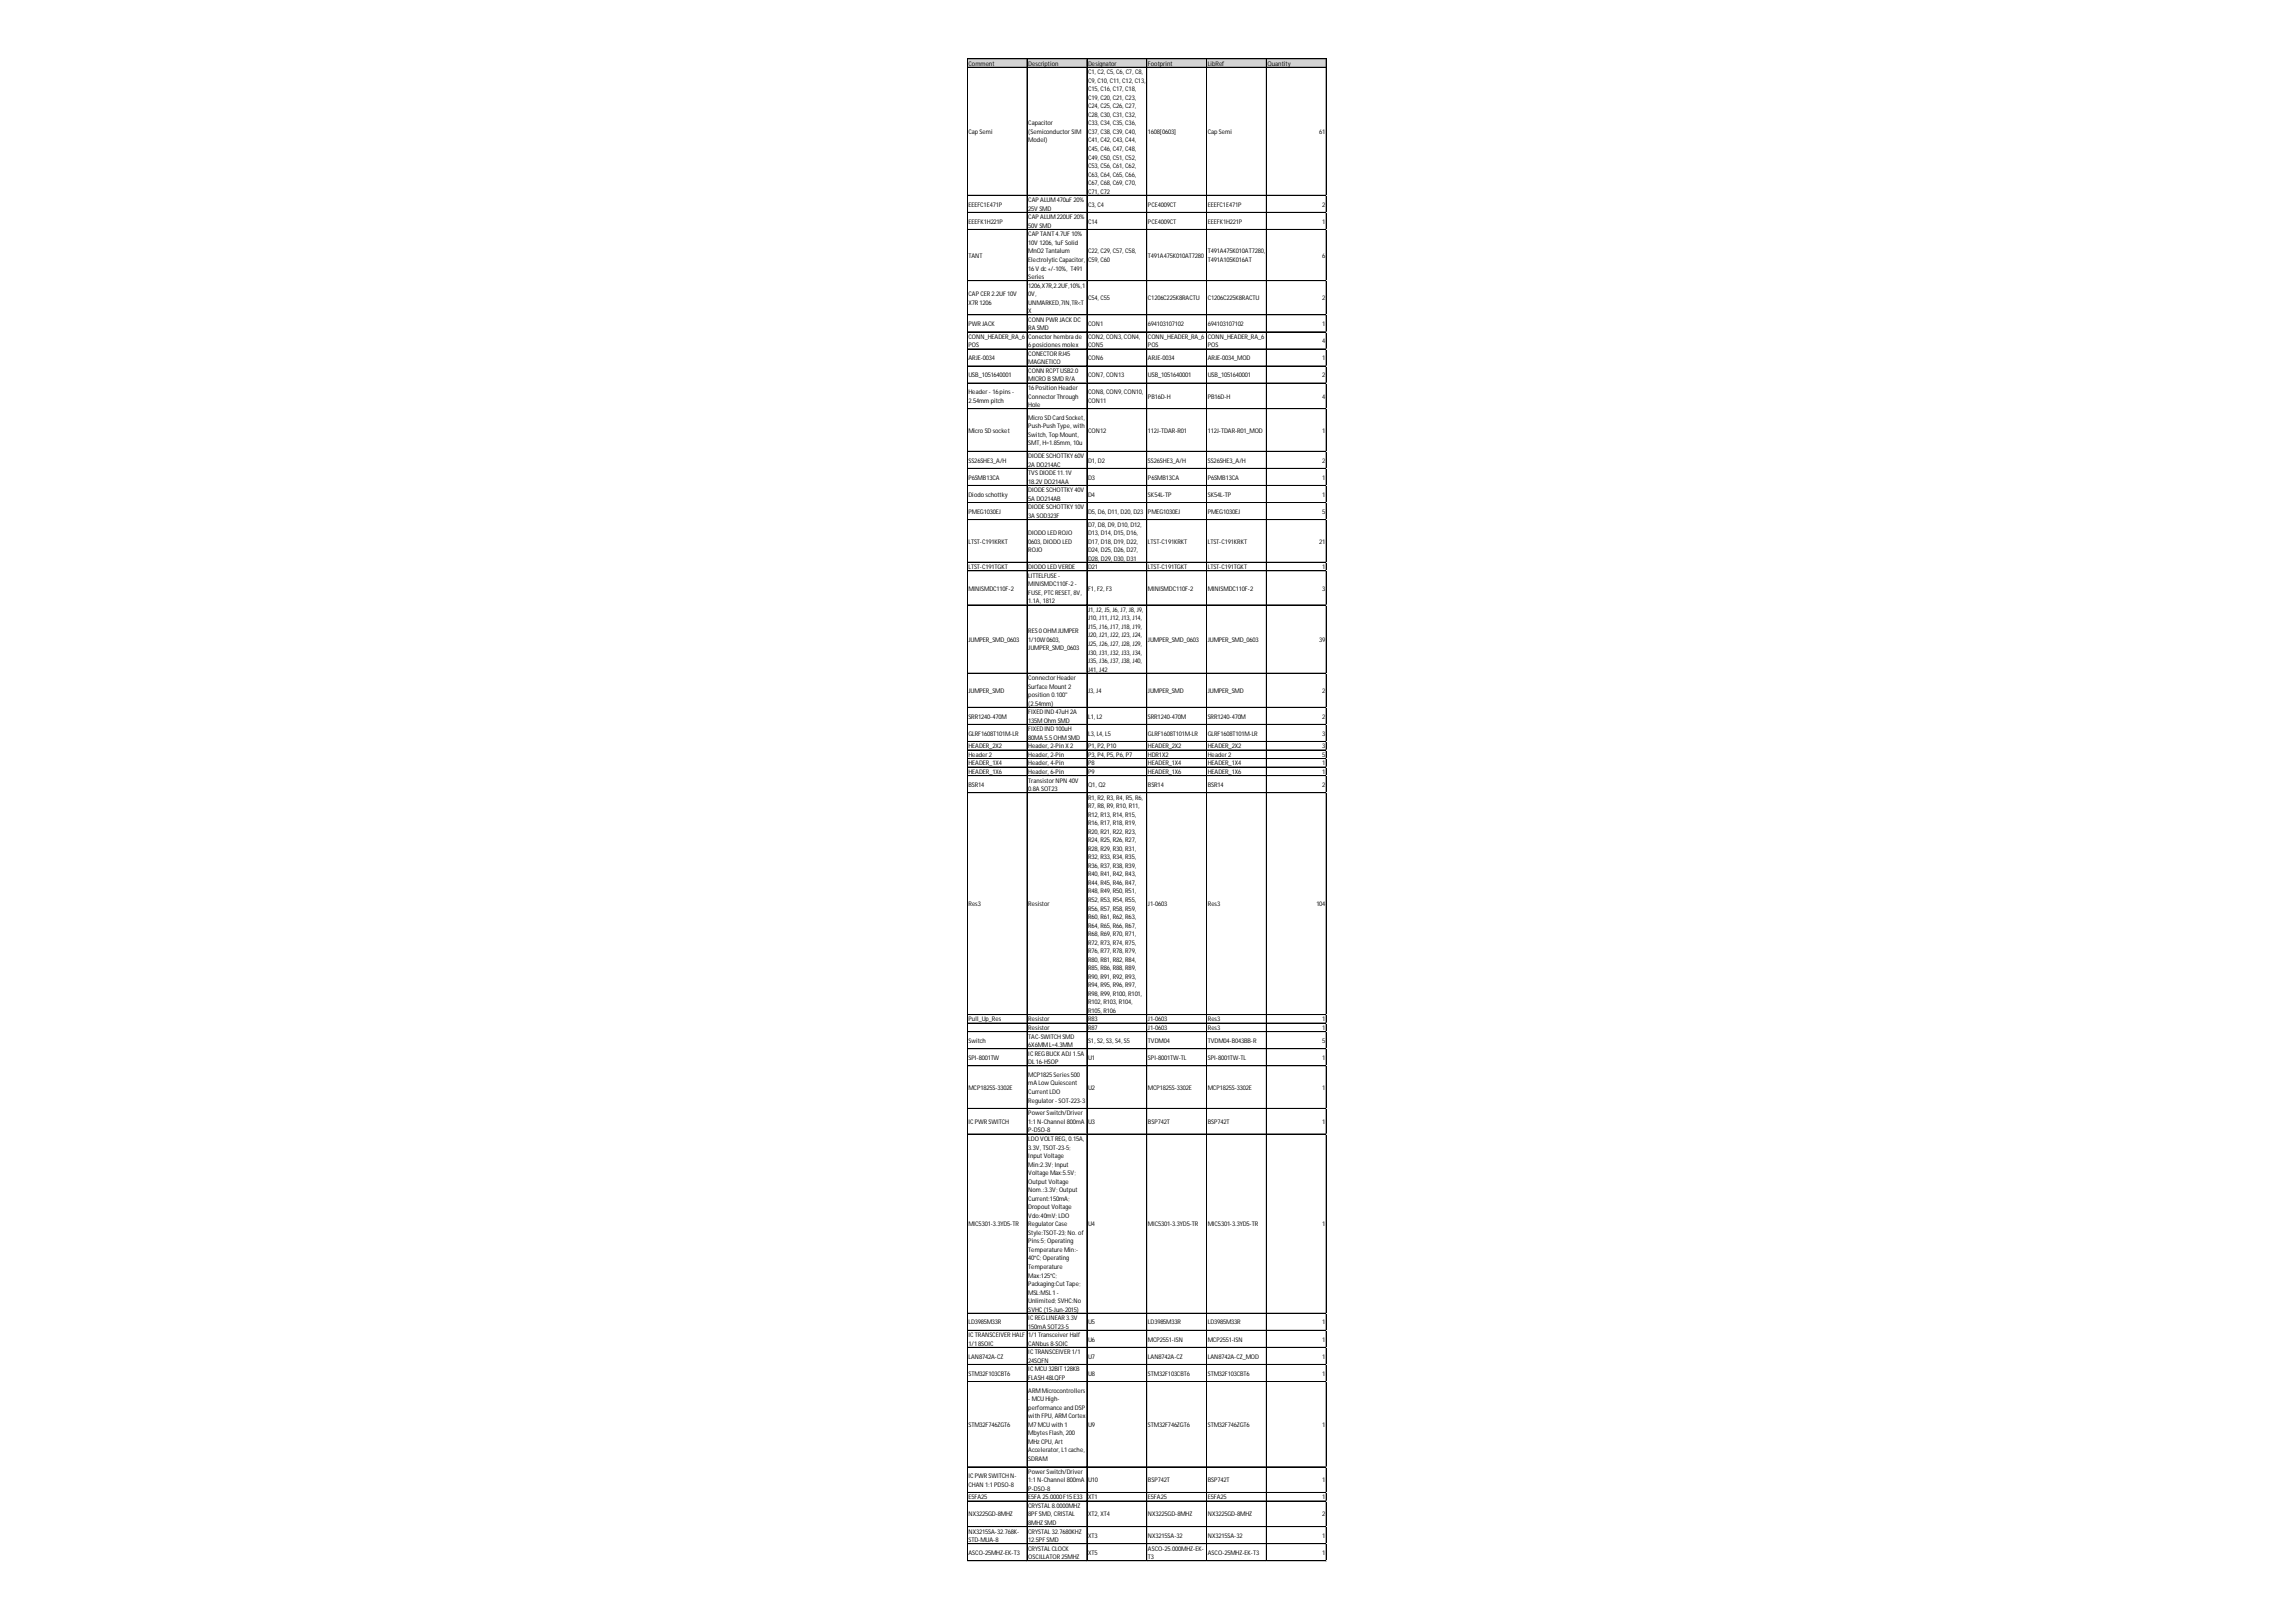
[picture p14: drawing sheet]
<svg xmlns="http://www.w3.org/2000/svg" width="297mm" height="210mm" viewBox="0 0 297 210" stroke-linecap="round" stroke-linejoin="round" font-family="sans-serif">
<defs><g id="words">
<g font-size=".8">
<text x="125.3" y="8.5">Comment</text>
<text x="133" y="8.5">Description</text>
<text x="140.8" y="8.5">Designator</text>
<text x="140.8" y="9.6">C1, C2, C5, C6, C7, C8,</text>
<text x="140.8" y="10.7">C9, C10, C11, C12, C13,</text>
<text x="140.8" y="11.8">C15, C16, C17, C18,</text>
<text x="148.5" y="8.5">Footprint</text>
<text x="156.3" y="8.5">LibRef</text>
<text x="164" y="8.5">Quantity</text>
<text x="125.3" y="17.3">Cap Semi</text>
<text x="133" y="16.2">Capacitor</text>
<text x="133" y="17.3">(Semiconductor SIM</text>
<text x="140.8" y="12.9">C19, C20, C21, C23,</text>
<text x="140.8" y="14">C24, C25, C26, C27,</text>
<text x="140.8" y="15.1">C28, C30, C31, C32,</text>
<text x="140.8" y="16.2">C33, C34, C35, C36,</text>
<text x="140.8" y="17.3">C37, C38, C39, C40,</text>
<text x="148.5" y="17.3">1608[0603]</text>
<text x="156.3" y="17.3">Cap Semi</text>
<text x="170.7" y="17.3">61</text>
<text x="133" y="18.4">Model)</text>
<text x="140.8" y="18.4">C41, C42, C43, C44,</text>
<text x="140.8" y="19.5">C45, C46, C47, C48,</text>
<text x="140.8" y="20.6">C49, C50, C51, C52,</text>
<text x="140.8" y="21.8">C53, C56, C61, C62,</text>
<text x="140.8" y="22.9">C63, C64, C65, C66,</text>
<text x="140.8" y="24">C67, C68, C69, C70,</text>
<text x="125.3" y="26.7">EEEFC1E471P</text>
<text x="125.3" y="28.9">EEEFK1H221P</text>
<text x="133" y="26.2">CAP ALUM470uF 20%</text>
<text x="133" y="27.3">25V SMD</text>
<text x="133" y="28.4">CAP ALUM220UF 20%</text>
<text x="133" y="29.5">50V SMD</text>
<text x="140.8" y="25.1">C71, C72</text>
<text x="140.8" y="26.7">C3, C4</text>
<text x="140.8" y="28.9">C14</text>
<text x="148.5" y="26.7">PCE4009CT</text>
<text x="148.5" y="28.9">PCE4009CT</text>
<text x="156.3" y="26.7">EEEFC1E471P</text>
<text x="156.3" y="28.9">EEEFK1H221P</text>
<text x="171.1" y="26.7">2</text>
<text x="171.1" y="28.9">1</text>
<text x="125.3" y="33.3">TANT</text>
<text x="133" y="30.6">CAP TANT 4.7UF 10%</text>
<text x="133" y="31.7">10V 1206, 1uF Solid</text>
<text x="133" y="32.8">MnO2 Tantalum</text>
<text x="133" y="33.9">Electrolytic Capacitor,</text>
<text x="133" y="35">16V dc +/-10%, T491</text>
<text x="140.8" y="32.8">C22, C29, C57, C58,</text>
<text x="140.8" y="33.9">C59, C60</text>
<text x="148.5" y="33.3">T491A475K010AT7280</text>
<text x="156.3" y="32.8">T491A475K010AT7280,</text>
<text x="156.3" y="33.9">T491A105K016AT</text>
<text x="171.1" y="33.3">6</text>
<text x="125.3" y="38.3">CAP CER 2.2UF 10V</text>
<text x="125.3" y="39.4">X7R 1206</text>
<text x="133" y="36.1">Series</text>
<text x="133" y="37.2">1206,X7R,2.2UF,10%,1</text>
<text x="133" y="38.3">0V,</text>
<text x="133" y="39.4">UNMARKED,7IN,TR&lt;T</text>
<text x="133" y="40.5">X</text>
<text x="133" y="41.6">CONN PWR JACK DC</text>
<text x="140.8" y="38.9">C54, C55</text>
<text x="148.5" y="38.9">C1206C225K8RACTU</text>
<text x="156.3" y="38.9">C1206C225K8RACTU</text>
<text x="171.1" y="38.9">2</text>
<text x="125.3" y="42.2">PWR JACK</text>
<text x="125.3" y="43.8">CONN_HEADER_RA_6</text>
<text x="125.3" y="44.9">POS</text>
<text x="125.3" y="46.6">ARJE-0034</text>
<text x="133" y="42.7">RA SMD</text>
<text x="133" y="43.8">Conector hembra de</text>
<text x="133" y="44.9">6posiciones molex</text>
<text x="133" y="46.1">CONECTOR RJ45</text>
<text x="133" y="47.2">MAGNETICO</text>
<text x="140.8" y="42.2">CON1</text>
<text x="140.8" y="43.8">CON2, CON3, CON4,</text>
<text x="140.8" y="44.9">CON5</text>
<text x="140.8" y="46.6">CON6</text>
<text x="148.5" y="42.2">694103107102</text>
<text x="148.5" y="43.8">CONN_HEADER_RA_6</text>
<text x="148.5" y="44.9">POS</text>
<text x="148.5" y="46.6">ARJE-0034</text>
<text x="156.3" y="42.2">694103107102</text>
<text x="156.3" y="43.8">CONN_HEADER_RA_6</text>
<text x="156.3" y="44.9">POS</text>
<text x="156.3" y="46.6">ARJE-0034_MOD</text>
<text x="171.1" y="42.2">1</text>
<text x="171.1" y="44.4">4</text>
<text x="171.1" y="46.6">1</text>
<text x="125.3" y="48.8">USB_1051640001</text>
<text x="125.3" y="51">Header - 16pins -</text>
<text x="125.3" y="52.1">2.54mm pitch</text>
<text x="133" y="48.3">CONN RCPT USB2.0</text>
<text x="133" y="49.4">MICRO B SMD R/A</text>
<text x="133" y="50.5">16Position Header</text>
<text x="133" y="51.6">Connector Through</text>
<text x="133" y="52.7">Hole</text>
<text x="140.8" y="48.8">CON7, CON13</text>
<text x="140.8" y="51">CON8, CON9, CON10,</text>
<text x="140.8" y="52.1">CON11</text>
<text x="148.5" y="48.8">USB_1051640001</text>
<text x="148.5" y="51.6">PB16D-H</text>
<text x="156.3" y="48.8">USB_1051640001</text>
<text x="156.3" y="51.6">PB16D-H</text>
<text x="171.1" y="48.8">2</text>
<text x="171.1" y="51.6">4</text>
<text x="125.3" y="56">Micro SD socket</text>
<text x="125.3" y="59.9">SS26SHE3_A/H</text>
<text x="133" y="54.3">Micro SD Card Socket,</text>
<text x="133" y="55.4">Push-Push Type, with</text>
<text x="133" y="56.5">Switch, Top Mount,</text>
<text x="133" y="57.6">SMT, H=1.85mm, 10u</text>
<text x="133" y="59.3">DIODE SCHOTTKY 60V</text>
<text x="140.8" y="56">CON12</text>
<text x="140.8" y="59.9">D1, D2</text>
<text x="148.5" y="56">112J-TDAR-R01</text>
<text x="148.5" y="59.9">SS26SHE3_A/H</text>
<text x="156.3" y="56">112J-TDAR-R01_MOD</text>
<text x="156.3" y="59.9">SS26SHE3_A/H</text>
<text x="171.1" y="56">1</text>
<text x="171.1" y="59.9">2</text>
<text x="125.3" y="62.1">P6SMB13CA</text>
<text x="125.3" y="64.3">Diodo schottky</text>
<text x="133" y="60.4">2A DO214AC</text>
<text x="133" y="61.5">TVS DIODE 11.1V</text>
<text x="133" y="62.6">18.2V DO214AA</text>
<text x="133" y="63.7">DIODE SCHOTTKY 40V</text>
<text x="133" y="64.8">5A DO214AB</text>
<text x="133" y="65.9">DIODE SCHOTTKY 10V</text>
<text x="140.8" y="62.1">D3</text>
<text x="140.8" y="64.3">D4</text>
<text x="148.5" y="62.1">P6SMB13CA</text>
<text x="148.5" y="64.3">SK54L-TP</text>
<text x="156.3" y="62.1">P6SMB13CA</text>
<text x="156.3" y="64.3">SK54L-TP</text>
<text x="171.1" y="62.1">1</text>
<text x="171.1" y="64.3">1</text>
<text x="125.3" y="66.5">PMEG1030EJ</text>
<text x="125.3" y="70.3">LTST-C191KRKT</text>
<text x="133" y="67">3A SOD323F</text>
<text x="133" y="69.2">DIODO LED ROJO</text>
<text x="133" y="70.3">0603, DIODO LED</text>
<text x="133" y="71.5">ROJO</text>
<text x="140.8" y="66.5">D5, D6, D11, D20, D23</text>
<text x="140.8" y="68.1">D7, D8, D9, D10, D12,</text>
<text x="140.8" y="69.2">D13, D14, D15, D16,</text>
<text x="140.8" y="70.3">D17, D18, D19, D22,</text>
<text x="140.8" y="71.5">D24, D25, D26, D27,</text>
<text x="148.5" y="66.5">PMEG1030EJ</text>
<text x="148.5" y="70.3">LTST-C191KRKT</text>
<text x="156.3" y="66.5">PMEG1030EJ</text>
<text x="156.3" y="70.3">LTST-C191KRKT</text>
<text x="170.7" y="70.3">21</text>
<text x="171.1" y="66.5">5</text>
<text x="125.3" y="73.7">LTST-C191TGKT</text>
<text x="125.3" y="76.4">MINISMDC110F-2</text>
<text x="133" y="73.7">DIODO LED VERDE</text>
<text x="133" y="74.8">LITTELFUSE -</text>
<text x="133" y="75.9">MINISMDC110F-2-</text>
<text x="133" y="77">FUSE, PTC RESET, 8V,</text>
<text x="140.8" y="72.6">D28, D29, D30, D31</text>
<text x="140.8" y="73.7">D21</text>
<text x="140.8" y="76.4">F1, F2, F3</text>
<text x="148.5" y="73.7">LTST-C191TGKT</text>
<text x="148.5" y="76.4">MINISMDC110F-2</text>
<text x="156.3" y="73.7">LTST-C191TGKT</text>
<text x="156.3" y="76.4">MINISMDC110F-2</text>
<text x="171.1" y="73.7">1</text>
<text x="171.1" y="76.4">3</text>
<text x="125.3" y="83">JUMPER_SMD_0603</text>
<text x="133" y="78.1">1.1A, 1812</text>
<text x="133" y="81.9">RES 0OHMJUMPER</text>
<text x="133" y="83">1/10W 0603,</text>
<text x="140.8" y="79.2">J1, J2, J5, J6, J7, J8, J9,</text>
<text x="140.8" y="80.3">J10, J11, J12, J13, J14,</text>
<text x="140.8" y="81.4">J15, J16, J17, J18, J19,</text>
<text x="140.8" y="82.5">J20, J21, J22, J23, J24,</text>
<text x="140.8" y="83.6">J25, J26, J27, J28, J29,</text>
<text x="148.5" y="83">JUMPER_SMD_0603</text>
<text x="156.3" y="83">JUMPER_SMD_0603</text>
<text x="170.7" y="83">39</text>
<text x="125.3" y="89.7">JUMPER_SMD</text>
<text x="133" y="84.2">JUMPER_SMD_0603</text>
<text x="133" y="88">Connector Header</text>
<text x="133" y="89.1">Surface Mount 2</text>
<text x="140.8" y="84.7">J30, J31, J32, J33, J34,</text>
<text x="140.8" y="85.8">J35, J36, J37, J38, J40,</text>
<text x="140.8" y="86.9">J41, J42</text>
<text x="140.8" y="89.7">J3, J4</text>
<text x="148.5" y="89.7">JUMPER_SMD</text>
<text x="156.3" y="89.7">JUMPER_SMD</text>
<text x="171.1" y="89.7">2</text>
<text x="125.3" y="93">SRR1240-470M</text>
<text x="125.3" y="95.2">GLRF1608T101M-LR</text>
<text x="133" y="90.2">position 0.100&quot;</text>
<text x="133" y="91.3">(2.54mm)</text>
<text x="133" y="92.4">FIXED IND 47uH 2A</text>
<text x="133" y="93.5">135MOhm SMD</text>
<text x="133" y="94.6">FIXED IND 100uH</text>
<text x="133" y="95.7">80MA 5.5OHMSMD</text>
<text x="140.8" y="93">L1, L2</text>
<text x="140.8" y="95.2">L3, L4, L5</text>
<text x="148.5" y="93">SRR1240-470M</text>
<text x="148.5" y="95.2">GLRF1608T101M-LR</text>
<text x="156.3" y="93">SRR1240-470M</text>
<text x="156.3" y="95.2">GLRF1608T101M-LR</text>
<text x="171.1" y="93">2</text>
<text x="171.1" y="95.2">3</text>
<text x="125.3" y="96.9">HEADER_2X2</text>
<text x="125.3" y="98">Header 2</text>
<text x="125.3" y="99.1">HEADER_1X4</text>
<text x="125.3" y="100.2">HEADER_1X6</text>
<text x="125.3" y="101.8">BSR14</text>
<text x="133" y="96.9">Header, 2-Pin X 2</text>
<text x="133" y="98">Header, 2-Pin</text>
<text x="133" y="99.1">Header, 4-Pin</text>
<text x="133" y="100.2">Header, 6-Pin</text>
<text x="133" y="101.3">Transistor NPN 40V</text>
<text x="140.8" y="96.9">P1, P2, P10</text>
<text x="140.8" y="98">P3, P4, P5, P6, P7</text>
<text x="140.8" y="99.1">P8</text>
<text x="140.8" y="100.2">P9</text>
<text x="140.8" y="101.8">Q1, Q2</text>
<text x="148.5" y="96.9">HEADER_2X2</text>
<text x="148.5" y="98">HDR1X2</text>
<text x="148.5" y="99.1">HEADER_1X4</text>
<text x="148.5" y="100.2">HEADER_1X6</text>
<text x="148.5" y="101.8">BSR14</text>
<text x="156.3" y="96.9">HEADER_2X2</text>
<text x="156.3" y="98">Header 2</text>
<text x="156.3" y="99.1">HEADER_1X4</text>
<text x="156.3" y="100.2">HEADER_1X6</text>
<text x="156.3" y="101.8">BSR14</text>
<text x="171.1" y="96.9">3</text>
<text x="171.1" y="98">5</text>
<text x="171.1" y="99.1">1</text>
<text x="171.1" y="100.2">1</text>
<text x="171.1" y="101.8">2</text>
<text x="133" y="102.4">0.8A SOT23</text>
<text x="140.8" y="103.5">R1, R2, R3, R4, R5, R6,</text>
<text x="140.8" y="104.6">R7, R8, R9, R10, R11,</text>
<text x="140.8" y="105.7">R12, R13, R14, R15,</text>
<text x="140.8" y="106.8">R16, R17, R18, R19,</text>
<text x="140.8" y="107.9">R20, R21, R22, R23,</text>
<text x="140.8" y="109">R24, R25, R26, R27,</text>
<text x="140.8" y="110.1">R28, R29, R30, R31,</text>
<text x="140.8" y="111.2">R32, R33, R34, R35,</text>
<text x="140.8" y="112.3">R36, R37, R38, R39,</text>
<text x="140.8" y="113.4">R40, R41, R42, R43,</text>
<text x="125.3" y="117.3">Res3</text>
<text x="133" y="117.3">Resistor</text>
<text x="140.8" y="114.5">R44, R45, R46, R47,</text>
<text x="140.8" y="115.6">R48, R49, R50, R51,</text>
<text x="140.8" y="116.7">R52, R53, R54, R55,</text>
<text x="140.8" y="117.8">R56, R57, R58, R59,</text>
<text x="140.8" y="118.9">R60, R61, R62, R63,</text>
<text x="148.5" y="117.3">J1-0603</text>
<text x="156.3" y="117.3">Res3</text>
<text x="170.3" y="117.3">104</text>
<text x="140.8" y="120">R64, R65, R66, R67,</text>
<text x="140.8" y="121.1">R68, R69, R70, R71,</text>
<text x="140.8" y="122.3">R72, R73, R74, R75,</text>
<text x="140.8" y="123.4">R76, R77, R78, R79,</text>
<text x="140.8" y="124.5">R80, R81, R82, R84,</text>
<text x="140.8" y="125.6">R85, R86, R88, R89,</text>
<text x="140.8" y="126.7">R90, R91, R92, R93,</text>
<text x="140.8" y="127.8">R94, R95, R96, R97,</text>
<text x="140.8" y="128.9">R98, R99, R100, R101,</text>
<text x="140.8" y="130">R102, R103, R104,</text>
<text x="140.8" y="131.1">R105, R106</text>
<text x="125.3" y="132.2">Pull_Up_Res</text>
<text x="125.3" y="135">Switch</text>
<text x="125.3" y="137.2">SPI-8001TW</text>
<text x="133" y="132.2">Resistor</text>
<text x="133" y="133.3">Resistor</text>
<text x="133" y="134.4">TAC-SWITCH SMD</text>
<text x="133" y="135.5">6X6MML=4.3MM</text>
<text x="133" y="136.6">IC REGBUCK ADJ 1.5A</text>
<text x="133" y="137.7">DL 16-HSOP</text>
<text x="140.8" y="132.2">R83</text>
<text x="140.8" y="133.3">R87</text>
<text x="140.8" y="135">S1, S2, S3, S4, S5</text>
<text x="140.8" y="137.2">U1</text>
<text x="148.5" y="132.2">J1-0603</text>
<text x="148.5" y="133.3">J1-0603</text>
<text x="148.5" y="135">TVDM04</text>
<text x="148.5" y="137.2">SPI-8001TW-TL</text>
<text x="156.3" y="132.2">Res3</text>
<text x="156.3" y="133.3">Res3</text>
<text x="156.3" y="135">TVDM04-B043BB-R</text>
<text x="156.3" y="137.2">SPI-8001TW-TL</text>
<text x="171.1" y="132.2">1</text>
<text x="171.1" y="133.3">1</text>
<text x="171.1" y="135">5</text>
<text x="171.1" y="137.2">1</text>
<text x="125.3" y="141">MCP1825S-3302E</text>
<text x="133" y="139.4">MCP1825Series 500</text>
<text x="133" y="140.5">mA Low Quiescent</text>
<text x="133" y="141.6">Current LDO</text>
<text x="133" y="142.7">Regulator - SOT-223-3</text>
<text x="140.8" y="141">U2</text>
<text x="148.5" y="141">MCP1825S-3302E</text>
<text x="156.3" y="141">MCP1825S-3302E</text>
<text x="171.1" y="141">1</text>
<text x="125.3" y="145.4">IC PWR SWITCH</text>
<text x="133" y="144.3">Power Switch/Driver</text>
<text x="133" y="145.4">1:1 N-Channel 800mA</text>
<text x="133" y="146.5">P-DSO-8</text>
<text x="133" y="147.7">LDO VOLT REG, 0.15A,</text>
<text x="133" y="148.8">3.3V, TSOT-23-5;</text>
<text x="133" y="149.9">Input Voltage</text>
<text x="140.8" y="145.4">U3</text>
<text x="148.5" y="145.4">BSP742T</text>
<text x="156.3" y="145.4">BSP742T</text>
<text x="171.1" y="145.4">1</text>
<text x="133" y="151">Min:2.3V; Input</text>
<text x="133" y="152.1">Voltage Max:5.5V;</text>
<text x="133" y="153.2">Output Voltage</text>
<text x="133" y="154.3">Nom.:3.3V; Output</text>
<text x="133" y="155.4">Current:150mA;</text>
<text x="125.3" y="158.7">MIC5301-3.3YD5-TR</text>
<text x="133" y="156.5">Dropout Voltage</text>
<text x="133" y="157.6">Vdo:40mV; LDO</text>
<text x="133" y="158.7">Regulator Case</text>
<text x="133" y="159.8">Style:TSOT-23; No. of</text>
<text x="133" y="160.9">Pins:5; Operating</text>
<text x="140.8" y="158.7">U4</text>
<text x="148.5" y="158.7">MIC5301-3.3YD5-TR</text>
<text x="156.3" y="158.7">MIC5301-3.3YD5-TR</text>
<text x="171.1" y="158.7">1</text>
<text x="133" y="162">Temperature Min:-</text>
<text x="133" y="163.1">40°C; Operating</text>
<text x="133" y="164.2">Temperature</text>
<text x="133" y="165.3">Max:125°C;</text>
<text x="133" y="166.4">Packaging:Cut Tape;</text>
<text x="133" y="167.5">MSL:MSL 1-</text>
<text x="125.3" y="171.4">LD3985M33R</text>
<text x="125.3" y="173.1">IC TRANSCEIVER HALF</text>
<text x="133" y="168.6">Unlimited; SVHC:No</text>
<text x="133" y="169.7">SVHC (15-Jun-2015)</text>
<text x="133" y="170.8">IC REGLINEAR 3.3V</text>
<text x="133" y="171.9">150mA SOT23-5</text>
<text x="133" y="173.1">1/1Transceiver Half</text>
<text x="140.8" y="171.4">U5</text>
<text x="140.8" y="173.6">U6</text>
<text x="148.5" y="171.4">LD3985M33R</text>
<text x="148.5" y="173.6">MCP2551-ISN</text>
<text x="156.3" y="171.4">LD3985M33R</text>
<text x="156.3" y="173.6">MCP2551-ISN</text>
<text x="171.1" y="171.4">1</text>
<text x="171.1" y="173.6">1</text>
<text x="125.3" y="174.2">1/18SOIC</text>
<text x="125.3" y="175.8">LAN8742A-CZ</text>
<text x="125.3" y="178">STM32F103CBT6</text>
<text x="133" y="174.2">CANbus 8-SOIC</text>
<text x="133" y="175.3">IC TRANSCEIVER 1/1</text>
<text x="133" y="176.4">24SQFN</text>
<text x="133" y="177.5">IC MCU 32BIT 128KB</text>
<text x="133" y="178.6">FLASH 48LQFP</text>
<text x="140.8" y="175.8">U7</text>
<text x="140.8" y="178">U8</text>
<text x="148.5" y="175.8">LAN8742A-CZ</text>
<text x="148.5" y="178">STM32F103CBT6</text>
<text x="156.3" y="175.8">LAN8742A-CZ_MOD</text>
<text x="156.3" y="178">STM32F103CBT6</text>
<text x="171.1" y="175.8">1</text>
<text x="171.1" y="178">1</text>
<text x="125.3" y="184.6">STM32F746ZGT6</text>
<text x="133" y="180.2">ARMMicrocontrollers</text>
<text x="133" y="181.3">- MCU High-</text>
<text x="133" y="182.4">performance and DSP</text>
<text x="133" y="183.5">with FPU, ARMCortex-</text>
<text x="133" y="184.6">M7MCU with 1</text>
<text x="133" y="185.8">Mbytes Flash, 200</text>
<text x="140.8" y="184.6">U9</text>
<text x="148.5" y="184.6">STM32F746ZGT6</text>
<text x="156.3" y="184.6">STM32F746ZGT6</text>
<text x="171.1" y="184.6">1</text>
<text x="125.3" y="191.3">IC PWR SWITCH N-</text>
<text x="133" y="186.9">MHz CPU, Art</text>
<text x="133" y="188">Accelerator, L1cache,</text>
<text x="133" y="189.1">SDRAM</text>
<text x="133" y="190.7">Power Switch/Driver</text>
<text x="133" y="191.8">1:1 N-Channel 800mA</text>
<text x="140.8" y="191.8">U10</text>
<text x="148.5" y="191.8">BSP742T</text>
<text x="156.3" y="191.8">BSP742T</text>
<text x="171.1" y="191.8">1</text>
<text x="125.3" y="192.4">CHAN 1:1 PDSO-8</text>
<text x="125.3" y="194">E5FA25</text>
<text x="125.3" y="196.2">NX3225GD-8MHZ</text>
<text x="133" y="192.9">P-DSO-8</text>
<text x="133" y="194">E5FA 25.0000F15E33</text>
<text x="133" y="195.1">CRYSTAL 8.0000MHZ</text>
<text x="133" y="196.2">8PF SMD, CRISTAL</text>
<text x="133" y="197.3">8MHZ SMD</text>
<text x="140.8" y="194">XT1</text>
<text x="140.8" y="196.2">XT2, XT4</text>
<text x="148.5" y="194">E5FA25</text>
<text x="148.5" y="196.2">NX3225GD-8MHZ</text>
<text x="156.3" y="194">E5FA25</text>
<text x="156.3" y="196.2">NX3225GD-8MHZ</text>
<text x="171.1" y="194">1</text>
<text x="171.1" y="196.2">2</text>
<text x="125.3" y="198.5">NX3215SA-32.768K-</text>
<text x="125.3" y="199.6">STD-MUA-8</text>
<text x="125.3" y="201.2">ASCO-25MHZ-EK-T3</text>
<text x="133" y="198.5">CRYSTAL 32.7680KHZ</text>
<text x="133" y="199.6">12.5PF SMD</text>
<text x="133" y="200.7">CRYSTAL CLOCK</text>
<text x="133" y="201.8">OSCILLATOR 25MHZ</text>
<text x="140.8" y="199">XT3</text>
<text x="140.8" y="201.2">XT5</text>
<text x="148.5" y="199">NX3215SA-32</text>
<text x="148.5" y="200.7">ASCO-25.000MHZ-EK-</text>
<text x="148.5" y="201.8">T3</text>
<text x="156.3" y="199">NX3215SA-32</text>
<text x="156.3" y="201.2">ASCO-25MHZ-EK-T3</text>
<text x="171.1" y="199">1</text>
<text x="171.1" y="201.2">1</text>
</g>
</g></defs>
<path d="M125.1 7.6h46.6v1.2h-46.6z" fill="#d3d3d3"/>
<g fill="none" stroke="#000" stroke-width=".13">
<path d="M125.1 7.6v194.4M125.2 7.6h46.4M125.2 8.7h46.4M132.9 7.7v194.3M140.6 7.7v194.3M148.3 7.7v194.3M148.4 7.7v194.3M156.1 7.7v194.3M163.8 7.7v194.3M163.9 7.7v194.3M171.6 7.7v194.3M171.6 7.6h-46.4v194.4h46.4v-194.3"/>
<path d="M125.2 25.3h46.4M125.2 27.5h46.4M125.2 29.7h46.4M125.2 36.3h46.4M125.2 40.7h46.4M125.2 40.8h46.4M125.2 42.9h46.4M125.2 43h46.4M125.2 45.2h46.4M125.2 47.4h46.4M125.2 52.9h46.4M125.2 58.4h46.4"/>
<path d="M171.6 49.6h-46.4M125.2 60.6h46.4M125.2 62.8h46.4M125.2 67.2h46.4M125.2 67.3h46.4M125.2 73.9h46.4M125.2 78.3h46.4M171.6 65l-46.4 .1M171.6 72.8h-46.4M125.2 91.5h46.4M125.2 91.6h46.4M125.2 93.7h46.4"/>
<path d="M125.2 93.8h46.4M125.2 96h46.4M125.2 97.1h46.4M125.2 98.2h46.4M125.2 99.3h46.4M171.6 87.1h-46.4M125.2 100.4h46.4M171.6 102.6h-46.4M125.2 131.3h46.4M125.2 133.5h46.4M125.2 135.7h46.4M125.2 137.9h46.4"/>
<path d="M171.6 132.4h-46.4M125.2 143.4h46.4M125.2 143.5h46.4M125.2 146.8h46.4M125.2 169.9h46.4M125.2 170h46.4M125.2 172.2h46.4M125.2 174.4h46.4M125.2 176.6h46.4M171.6 178.8h-46.4M125.2 189.8h46.4M125.2 189.9h46.4"/>
<path d="M125.2 194.2h46.4M125.2 194.3h46.4M125.2 197.6h46.4M125.2 199.8h46.4M171.6 193.1l-46.4 .1M125.2 202h46.4"/>
</g>
<path d="M125.1 202v.1" fill="none" stroke="#d4d4d4" stroke-width=".13"/>
<path d="M125.1 202l.1 .1z" fill="#d4d4d4"/>
<path d="M132.9 202v.1" fill="none" stroke="#d4d4d4" stroke-width=".13"/>
<path d="M132.9 202v.1z" fill="#d4d4d4"/>
<path d="M140.6 202v.1" fill="none" stroke="#d4d4d4" stroke-width=".13"/>
<path d="M140.6 202l.1 .1z" fill="#d4d4d4"/>
<path d="M148.3 202v.1" fill="none" stroke="#d4d4d4" stroke-width=".13"/>
<path d="M148.3 202l.1 .1z" fill="#d4d4d4"/>
<path d="M156.1 202v.1" fill="none" stroke="#d4d4d4" stroke-width=".13"/>
<path d="M156.1 202v.1z" fill="#d4d4d4"/>
<path d="M163.8 202v.1" fill="none" stroke="#d4d4d4" stroke-width=".13"/>
<path d="M163.8 202l.1 .1z" fill="#d4d4d4"/>
<path d="M171.6 202v.1" fill="none" stroke="#d4d4d4" stroke-width=".13"/>
<path d="M171.6 202v.1z" fill="#d4d4d4"/>
<path d="M171.6 25.3h.1" fill="none" stroke="#d4d4d4" stroke-width=".13"/>
<path d="M171.6 25.3h.1z" fill="#d4d4d4"/>
<path d="M171.6 27.5h.1" fill="none" stroke="#d4d4d4" stroke-width=".13"/>
<path d="M171.6 27.5h.1z" fill="#d4d4d4"/>
<path d="M171.6 29.7h.1" fill="none" stroke="#d4d4d4" stroke-width=".13"/>
<path d="M171.6 29.7h.1z" fill="#d4d4d4"/>
<path d="M171.6 36.3h.1" fill="none" stroke="#d4d4d4" stroke-width=".13"/>
<path d="M171.6 36.3l.1 .1z" fill="#d4d4d4"/>
<path d="M171.6 40.7h.1" fill="none" stroke="#d4d4d4" stroke-width=".13"/>
<path d="M171.6 40.7l.1 .1z" fill="#d4d4d4"/>
<path d="M171.6 42.9h.1" fill="none" stroke="#d4d4d4" stroke-width=".13"/>
<path d="M171.6 42.9l.1 .1z" fill="#d4d4d4"/>
<path d="M171.6 45.2h.1" fill="none" stroke="#d4d4d4" stroke-width=".13"/>
<path d="M171.6 45.2h.1z" fill="#d4d4d4"/>
<path d="M171.6 47.4h.1" fill="none" stroke="#d4d4d4" stroke-width=".13"/>
<path d="M171.6 47.4h.1z" fill="#d4d4d4"/>
<path d="M171.6 49.6h.1" fill="none" stroke="#d4d4d4" stroke-width=".13"/>
<path d="M171.6 49.6h.1z" fill="#d4d4d4"/>
<path d="M171.6 52.9h.1" fill="none" stroke="#d4d4d4" stroke-width=".13"/>
<path d="M171.6 52.9h.1z" fill="#d4d4d4"/>
<path d="M171.6 58.4h.1" fill="none" stroke="#d4d4d4" stroke-width=".13"/>
<path d="M171.6 58.4l.1 .1z" fill="#d4d4d4"/>
<path d="M171.6 60.6h.1" fill="none" stroke="#d4d4d4" stroke-width=".13"/>
<path d="M171.6 60.6l.1 .1z" fill="#d4d4d4"/>
<path d="M171.6 62.8h.1" fill="none" stroke="#d4d4d4" stroke-width=".13"/>
<path d="M171.6 62.8l.1 .1z" fill="#d4d4d4"/>
<path d="M171.6 65h.1" fill="none" stroke="#d4d4d4" stroke-width=".13"/>
<path d="M171.6 65l.1 .1z" fill="#d4d4d4"/>
<path d="M171.6 67.2h.1" fill="none" stroke="#d4d4d4" stroke-width=".13"/>
<path d="M171.6 67.2l.1 .1z" fill="#d4d4d4"/>
<path d="M171.6 72.8h.1" fill="none" stroke="#d4d4d4" stroke-width=".13"/>
<path d="M171.6 72.8h.1z" fill="#d4d4d4"/>
<path d="M171.6 73.9h.1" fill="none" stroke="#d4d4d4" stroke-width=".13"/>
<path d="M171.6 73.9h.1z" fill="#d4d4d4"/>
<path d="M171.6 78.3h.1" fill="none" stroke="#d4d4d4" stroke-width=".13"/>
<path d="M171.6 78.3h.1z" fill="#d4d4d4"/>
<path d="M171.6 87.1h.1" fill="none" stroke="#d4d4d4" stroke-width=".13"/>
<path d="M171.6 87.1l.1 .1z" fill="#d4d4d4"/>
<path d="M171.6 91.5h.1" fill="none" stroke="#d4d4d4" stroke-width=".13"/>
<path d="M171.6 91.5l.1 .1z" fill="#d4d4d4"/>
<path d="M171.6 93.7h.1" fill="none" stroke="#d4d4d4" stroke-width=".13"/>
<path d="M171.6 93.7l.1 .1z" fill="#d4d4d4"/>
<path d="M171.6 96h.1" fill="none" stroke="#d4d4d4" stroke-width=".13"/>
<path d="M171.6 96h.1z" fill="#d4d4d4"/>
<path d="M171.6 97.1h.1" fill="none" stroke="#d4d4d4" stroke-width=".13"/>
<path d="M171.6 97.1h.1z" fill="#d4d4d4"/>
<path d="M171.6 98.2h.1" fill="none" stroke="#d4d4d4" stroke-width=".13"/>
<path d="M171.6 98.2h.1z" fill="#d4d4d4"/>
<path d="M171.6 99.3h.1" fill="none" stroke="#d4d4d4" stroke-width=".13"/>
<path d="M171.6 99.3h.1z" fill="#d4d4d4"/>
<path d="M171.6 100.4h.1" fill="none" stroke="#d4d4d4" stroke-width=".13"/>
<path d="M171.6 100.4h.1z" fill="#d4d4d4"/>
<path d="M171.6 102.6h.1" fill="none" stroke="#d4d4d4" stroke-width=".13"/>
<path d="M171.6 102.6h.1z" fill="#d4d4d4"/>
<path d="M171.6 131.3h.1" fill="none" stroke="#d4d4d4" stroke-width=".13"/>
<path d="M171.6 131.3h.1z" fill="#d4d4d4"/>
<path d="M171.6 132.4h.1" fill="none" stroke="#d4d4d4" stroke-width=".13"/>
<path d="M171.6 132.4l.1 .1z" fill="#d4d4d4"/>
<path d="M171.6 133.5h.1" fill="none" stroke="#d4d4d4" stroke-width=".13"/>
<path d="M171.6 133.5l.1 .1z" fill="#d4d4d4"/>
<path d="M171.6 135.7h.1" fill="none" stroke="#d4d4d4" stroke-width=".13"/>
<path d="M171.6 135.7l.1 .1z" fill="#d4d4d4"/>
<path d="M171.6 137.9h.1" fill="none" stroke="#d4d4d4" stroke-width=".13"/>
<path d="M171.6 137.9l.1 .1z" fill="#d4d4d4"/>
<path d="M171.6 143.4h.1" fill="none" stroke="#d4d4d4" stroke-width=".13"/>
<path d="M171.6 143.4l.1 .1z" fill="#d4d4d4"/>
<path d="M171.6 146.8h.1" fill="none" stroke="#d4d4d4" stroke-width=".13"/>
<path d="M171.6 146.8h.1z" fill="#d4d4d4"/>
<path d="M171.6 169.9h.1" fill="none" stroke="#d4d4d4" stroke-width=".13"/>
<path d="M171.6 169.9l.1 .1z" fill="#d4d4d4"/>
<path d="M171.6 172.2h.1" fill="none" stroke="#d4d4d4" stroke-width=".13"/>
<path d="M171.6 172.2h.1z" fill="#d4d4d4"/>
<path d="M171.6 174.4h.1" fill="none" stroke="#d4d4d4" stroke-width=".13"/>
<path d="M171.6 174.4h.1z" fill="#d4d4d4"/>
<path d="M171.6 176.6h.1" fill="none" stroke="#d4d4d4" stroke-width=".13"/>
<path d="M171.6 176.6h.1z" fill="#d4d4d4"/>
<path d="M171.6 178.8h.1" fill="none" stroke="#d4d4d4" stroke-width=".13"/>
<path d="M171.6 178.8h.1z" fill="#d4d4d4"/>
<path d="M171.6 189.8h.1" fill="none" stroke="#d4d4d4" stroke-width=".13"/>
<path d="M171.6 189.8l.1 .1z" fill="#d4d4d4"/>
<path d="M171.6 193.1h.1" fill="none" stroke="#d4d4d4" stroke-width=".13"/>
<path d="M171.6 193.1l.1 .1z" fill="#d4d4d4"/>
<path d="M171.6 194.2h.1" fill="none" stroke="#d4d4d4" stroke-width=".13"/>
<path d="M171.6 194.2l.1 .1z" fill="#d4d4d4"/>
<path d="M171.6 197.6h.1" fill="none" stroke="#d4d4d4" stroke-width=".13"/>
<path d="M171.6 197.6h.1z" fill="#d4d4d4"/>
<path d="M171.6 199.8h.1" fill="none" stroke="#d4d4d4" stroke-width=".13"/>
<path d="M171.6 199.8h.1z" fill="#d4d4d4"/>
<path d="M171.6 202h.1" fill="none" stroke="#d4d4d4" stroke-width=".13"/>
<path d="M171.6 202h.1z" fill="#d4d4d4"/>
<use href="#words"/>
</svg>
